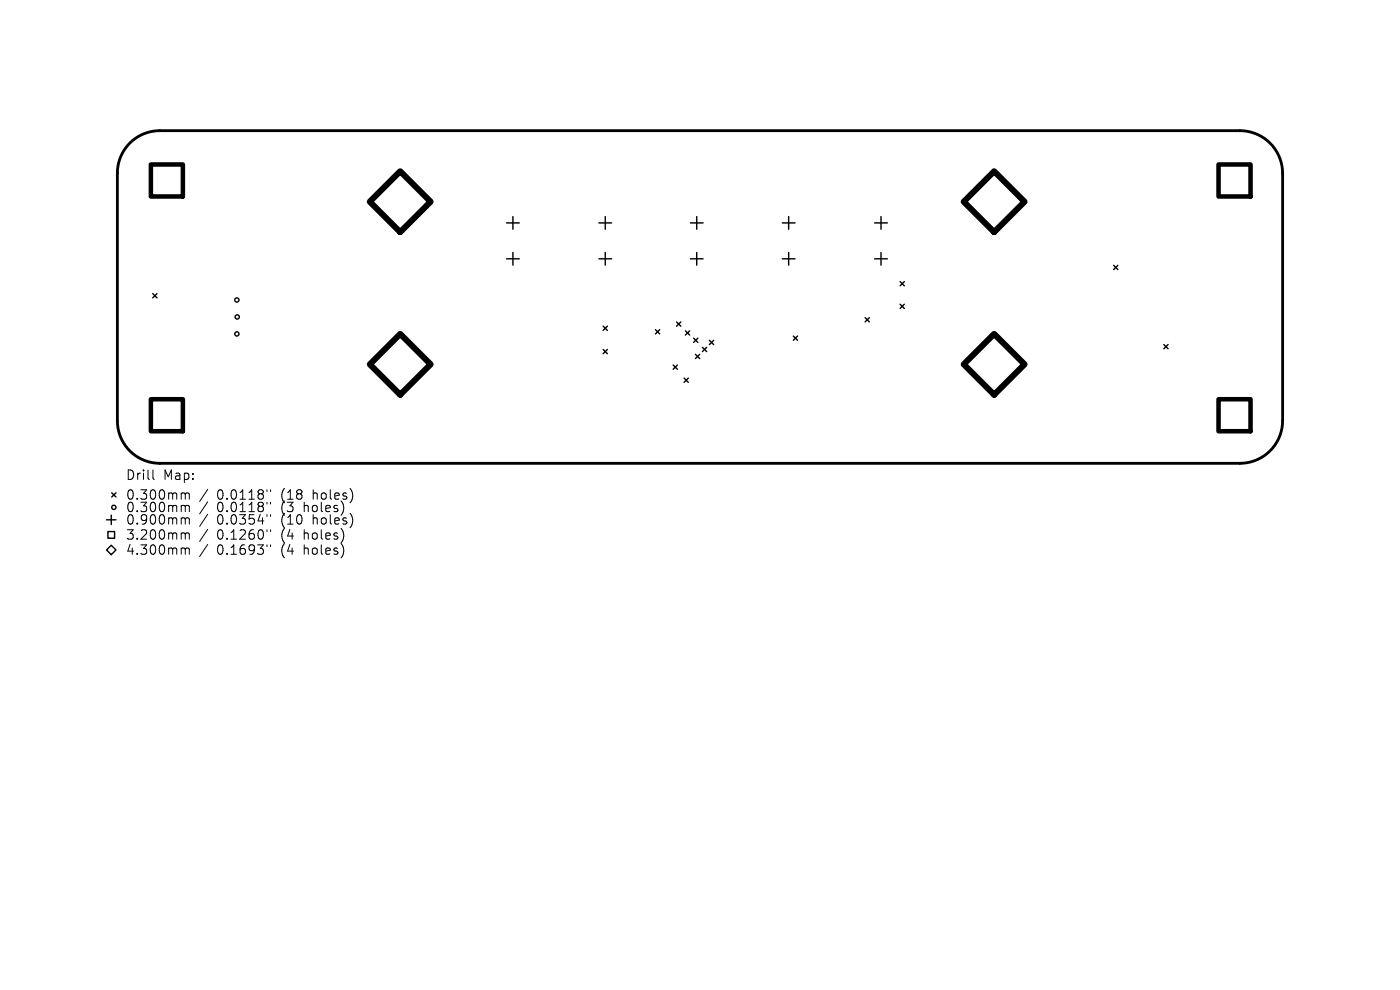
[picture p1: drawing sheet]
<svg xmlns="http://www.w3.org/2000/svg" width="297mm" height="210mm" viewBox="0 0 297 210" stroke-linecap="round" stroke-linejoin="round" font-family="sans-serif">
<defs><g id="words">
<g font-size="2.8">
<text x="26.6" y="102.1">Drill</text>
<text x="26.6" y="106.3">0.300mm</text>
<text x="34.6" y="102.1">Map:</text>
<text x="46" y="106.3">0.0118&quot;</text>
<text x="59.8" y="106.3">(18</text>
<text x="66.6" y="106.3">holes)</text>
<text x="26.6" y="108.9">0.300mm</text>
<text x="26.6" y="111.6">0.900mm</text>
<text x="46" y="108.9">0.0118&quot;</text>
<text x="46" y="111.6">0.0354&quot;</text>
<text x="59.8" y="108.9">(3</text>
<text x="59.8" y="111.6">(10</text>
<text x="64.7" y="108.9">holes)</text>
<text x="66.6" y="111.6">holes)</text>
<text x="26.6" y="114.8">3.200mm</text>
<text x="26.6" y="118">4.300mm</text>
<text x="46" y="114.8">0.1260&quot;</text>
<text x="46" y="118">0.1693&quot;</text>
<text x="59.8" y="114.8">(4</text>
<text x="59.8" y="118">(4</text>
<text x="64.7" y="114.8">holes)</text>
<text x="64.7" y="118">holes)</text>
</g>
</g></defs>
<path d="M27.5 30.4a9 9 0 0 1 6.4-2.7h229.1a9.1 9.1 0 0 1 9.1 9.1v52.4a9.1 9.1 0 0 1-9.1 9.1h-229.1a9 9 0 0 1-9-9v-52.6a9 9 0 0 1 2.6-6.3z" fill="none" stroke="#000" stroke-width=".6"/>
<g fill="none" stroke="#000" stroke-width=".3">
<path d="M107.5 47.3h2.7M107.5 54.9h2.7M108.8 45.9v2.7M108.8 53.6v2.7M127.1 47.3h2.7M127.1 54.9h2.7M128.4 45.9v2.7M128.4 53.6v2.7M146.5 47.3h2.7M146.5 54.9h2.7M147.8 45.9v2.7M147.8 53.6v2.7"/>
<path d="M166 47.3h2.7M166 54.9h2.7M167.3 45.9v2.7M167.3 53.6v2.7M185.6 47.3h2.7M185.6 54.9h2.7M186.9 45.9v2.7M186.9 53.6v2.7M191 59.7l.9 .9M191.9 59.7l-.9 .9M236.3 56.3l.9 .9M237.2 56.3l-.9 .9"/>
<path d="M32.4 62.3l.9 .9M33.3 62.3l-.9 .9M128 69.2l.9 .9M128 74.1l.9 .9M128.9 69.2l-.9 .9M128.9 74.1l-.9 .9M139.1 69.9l.9 .9M140 69.9l-.9 .9M142.8 77.4l.9 .9M143.5 68.3l.9 .9M143.7 77.4l-.9 .9M144.4 68.3l-.9 .9"/>
<path d="M145.4 70.2l.9 .9M146.3 70.2l-.9 .9M147.2 71.7l.9 .9M147.5 75.2l.9 .9M148.1 71.7l-.9 .9M148.4 75.2l-.9 .9M149 73.7l.9 .9M149.9 73.7l-.9 .9M150.5 72.2l.9 .9M151.4 72.2l-.9 .9M168.3 71.3l.9 .9M169.2 71.3l-.9 .9"/>
<path d="M183.5 67.4l.9 .9M184.4 67.4l-.9 .9M191 64.5l.9 .9M191.9 64.5l-.9 .9M246.9 73.1l.9 .9M247.8 73.1l-.9 .9M145.1 80.2l.9 .9M146 80.2l-.9 .9M22.6 116.7l1-1 1 1-1 1zM22.6 110.3h2M22.9 112.8h1.4v1.4h-1.4zM23.6 109.3v2"/>
<path d="M23.7 104.5l.9 .9M24.6 104.5l-.9 .9"/>
<circle cx="50.3" cy="70.8" r=".45"/>
<circle cx="50.3" cy="63.6" r=".45"/>
<circle cx="50.3" cy="67.2" r=".45"/>
<circle cx="24.2" cy="107.6" r=".45"/>
</g>
<path d="M32 34.9h6.8v6.8h-6.8zM258.5 34.9h6.8v6.8h-6.8zM32 84.7h6.8v6.8h-6.8zM258.5 84.7h6.8v6.8h-6.8z" fill="none" stroke="#000" stroke-width=".96"/>
<path d="M84.9 36.3l6.5 6.5-6.5 6.4-6.4-6.4zM210.9 36.3l6.5 6.5-6.5 6.4-6.4-6.4zM84.9 70.8l6.5 6.5-6.5 6.4-6.4-6.4zM210.9 70.8l6.5 6.5-6.5 6.4-6.4-6.4z" fill="none" stroke="#000" stroke-width="1.3"/>
<g fill="none" stroke="#000" stroke-width=".21">
<path d="M32.4 99.7v1.7l.3 .3M38.7 104.6h.3l.3 .3M38.7 107.2h.3l.3 .3M38.7 109.8h.3l.3 .3M38.7 113h.3l.3 .3M38.7 116.2h.3l.3 .3M39.3 104.9l.3-.3 .5 .1 .1 1.2M39.3 104.9v1M39.3 107.5v1M39.3 110.1v1.1M39.3 113.3v1.1M39.3 116.5v1.1"/>
<path d="M39.3 107.5l.3-.3 .5 .1 .1 1.2M39.3 110.1l.3-.3 .5 .1 .1 1.3M39.3 113.3l.3-.3 .5 .1 .1 1.3M39.3 116.5l.3-.3 .5 .1 .1 1.3M44.1 103.8l-1.7 2.6M44.1 106.4l-1.7 2.6M44.1 109.1l-1.7 2.6M44.1 112.3l-1.7 2.6M44.1 115.5l-1.7 2.6M56.6 103.9v.4M56.6 106.5v.4M56.6 109.2v.4"/>
<path d="M56.6 112.4v.4M56.6 115.6v.4M57.4 103.9v.4M57.4 106.5v.4M57.4 109.2v.4M57.4 112.4v.4M57.4 115.6v.4"/>
</g>
<use href="#words"/>
</svg>
